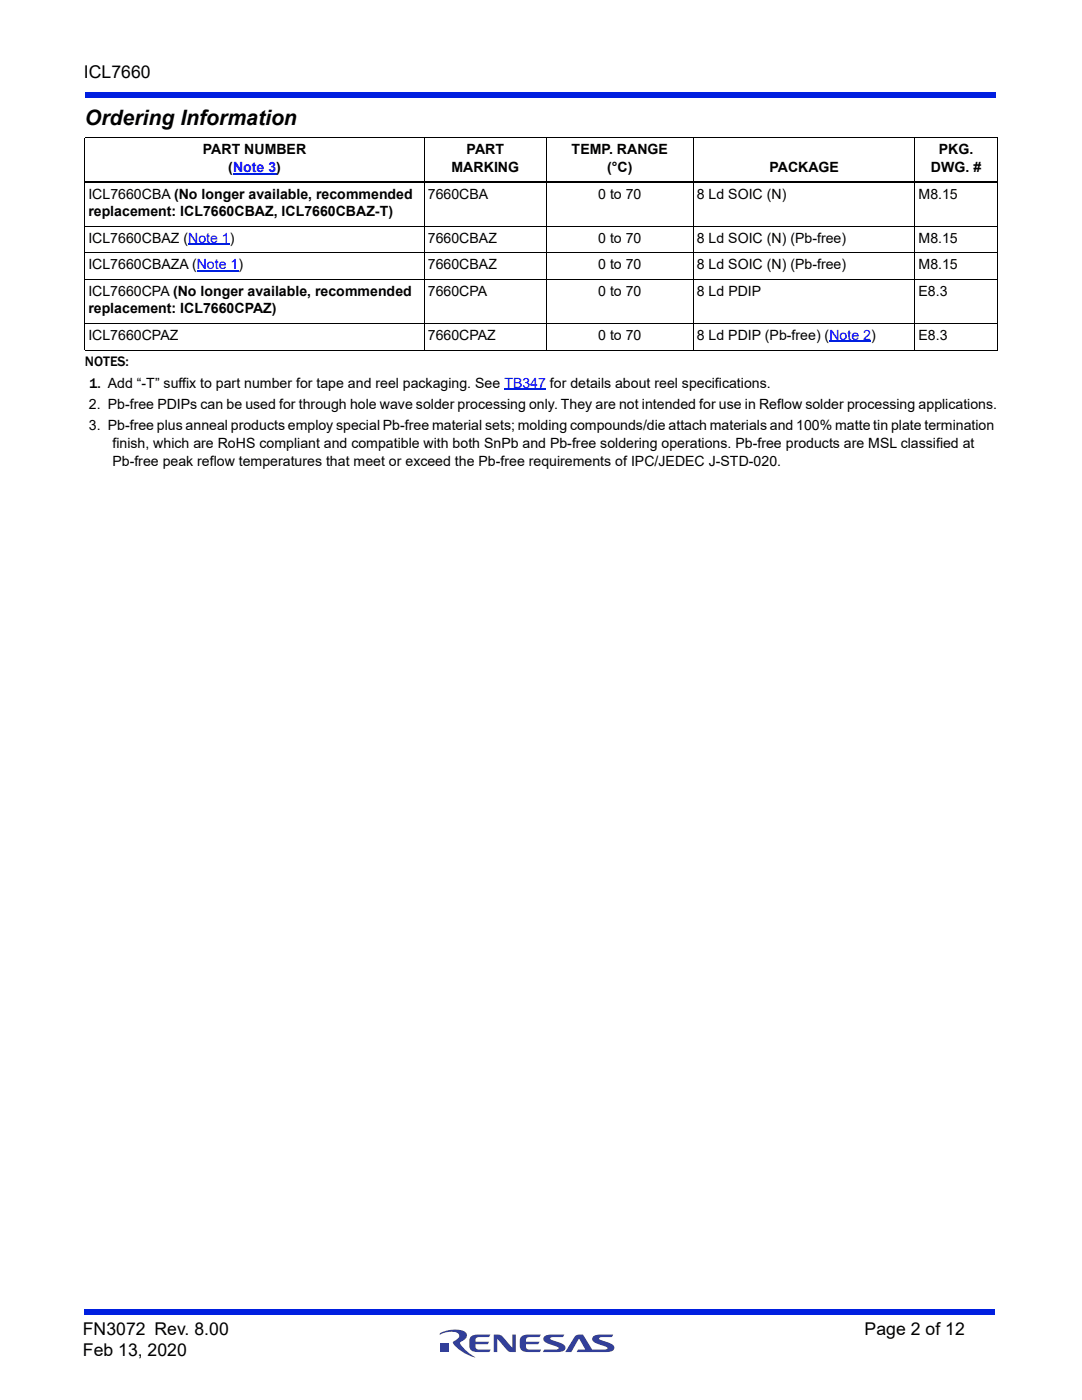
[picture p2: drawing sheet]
<svg xmlns="http://www.w3.org/2000/svg" width="216mm" height="279mm" viewBox="0 0 216 279" stroke-linecap="round" stroke-linejoin="round" font-family="sans-serif">
<defs><g id="words">
<text font-size="4.2" x="16.9" y="25">Ordering Information</text>
<g font-size="3.5">
<text x="16.7" y="15.6">ICL7660</text>
<text x="16.5" y="266.5">FN3072 Rev. 8.00</text>
<text x="172.5" y="266.5">Page 2 of 12</text>
<text x="16.5" y="270.7">Feb 13, 2020</text>
</g>
<g font-size="2.8">
<text x="40.5" y="30.8">PART NUMBER</text>
<text x="45.6" y="34.3">(Note 3)</text>
<text x="90.1" y="34.3">MARKING</text>
<text x="93.1" y="30.8">PART</text>
<text x="114.1" y="30.8">TEMP. RANGE</text>
<text x="121.2" y="34.3">(°C)</text>
<text x="153.5" y="34.3">PACKAGE</text>
<text x="185.8" y="34.3">DWG. #</text>
<text x="187.3" y="30.8">PKG.</text>
<text x="17.6" y="39.6">ICL7660CBA (No longer available, recommended</text>
<text x="85.4" y="39.6">7660CBA</text>
<text x="119.4" y="39.6">0 to 70</text>
<text x="139" y="39.6">8 Ld SOIC (N)</text>
<text x="183.3" y="39.6">M8.15</text>
<text x="17.6" y="43.2">replacement: ICL7660CBAZ, ICL7660CBAZ-T)</text>
<text x="17.6" y="53.7">ICL7660CBAZA (Note 1)</text>
<text x="17.6" y="48.5">ICL7660CBAZ (Note 1)</text>
<text x="85.4" y="48.5">7660CBAZ</text>
<text x="85.4" y="53.7">7660CBAZ</text>
<text x="119.4" y="48.5">0 to 70</text>
<text x="119.4" y="53.7">0 to 70</text>
<text x="139" y="48.5">8 Ld SOIC (N) (Pb-free)</text>
<text x="139" y="53.7">8 Ld SOIC (N) (Pb-free)</text>
<text x="183.3" y="48.5">M8.15</text>
<text x="183.3" y="53.7">M8.15</text>
<text x="17.6" y="59">ICL7660CPA (No longer available, recommended</text>
<text x="85.4" y="59">7660CPA</text>
<text x="119.4" y="59">0 to 70</text>
<text x="139" y="59">8 Ld PDIP</text>
<text x="183.3" y="59">E8.3</text>
<text x="17.6" y="62.5">replacement: ICL7660CPAZ)</text>
<text x="17.6" y="67.8">ICL7660CPAZ</text>
<text x="85.4" y="67.8">7660CPAZ</text>
<text x="119.4" y="67.8">0 to 70</text>
<text x="139" y="67.8">8 Ld PDIP (Pb-free) (Note 2)</text>
<text x="183.3" y="67.8">E8.3</text>
<text x="16.9" y="73.1">NOTES:</text>
<text x="17.8" y="77.4">1. Add “-T” suffix to part number for tape and reel packaging. See TB347 for details about reel specifications.</text>
<text x="17.8" y="81.6">2. Pb-free PDIPs can be used for through hole wave solder processing only. They are not intended for use in Reflow solder processing applications.</text>
<text x="17.8" y="85.8">3. Pb-free plus anneal products employ special Pb-free material sets; molding compounds/die attach materials and 100% matte tin plate termination</text>
<text x="22.4" y="89.4">finish, which are RoHS compliant and compatible with both SnPb and Pb-free soldering operations. Pb-free products are MSL classified at</text>
<text x="22.4" y="92.9">Pb-free peak reflow temperatures that meet or exceed the Pb-free requirements of IPC/JEDEC J-STD-020.</text>
</g>
</g></defs>
<g fill="#323f99">
<path d="M98.5 266.3h.7a1.2 1.2 0 0 1 1.1 .5l1.9 2.2v-2.7h.7v3.5h-.7a1.04 1.04 0 0 1-1-.4l-2-2.2v2.6h-.7z"/>
<path d="M93.9 266.8l.8-.4 3.2-.1-.3 .5-2.3 .1a.7 .7 0 0 0-.4 .9h2.7l-.4 .5h-2.3v.4l.2 .5 .2 .1h2.6l-.3 .5h-2.3a1.36 1.36 0 0 1-1.7-1.2l.1-1.5z"/>
<path d="M104 266.8l.8-.4 3.1-.1-.3 .5-2.3 .1a.7 .7 0 0 0-.3 .9h2.7l-.4 .5h-2.3v.4l.1 .5 .3 .1h2.6l-.3 .5h-2.3a1.36 1.36 0 0 1-1.7-1.2l.1-1.5z"/>
<path d="M108.6 266.7l.8-.3 3.2-.1-.3 .5-2.5 .2v.3l.6 .2a3.4 3.4 0 0 1 2.4 1.3 .85 .85 0 0 1-1 1h-3.5l.3-.4 2.8-.2v-.3l-.6-.2a3.4 3.4 0 0 1-2.4-1.3l.1-.5z"/>
<path d="M114.8 266.6a1.8 1.8 0 0 1 1.5-.3l1.9 3h2.3l.7-.1v-.3l-.6-.2a3.4 3.4 0 0 1-2.4-1.3 .85 .85 0 0 1 1-1l3.2-.1-.3 .5-2.5 .2v.3l.6 .2a3.4 3.4 0 0 1 2.4 1.3 .85 .85 0 0 1-1 1h-6.5l.3-.4 1.4-.1-1.2-2.1-1.6 2.6h-1.2z"/>
<path d="M88 268h1.6v1.7h-1.6z"/>
<path d="M87.8 266.1a5.6 5.6 0 0 1 5.1-.2 1.19 1.19 0 0 1-.8 1.8l-.3 .3a6.8 6.8 0 0 0 3 2.9 7.1 7.1 0 0 1-4.4-3l.5-.4a.81 .81 0 0 0 .7-.8 .81 .81 0 0 0-.6-.8 5.3 5.3 0 0 0-3.3 .4z"/>
</g>
<g fill="#001fe0">
<path d="M16.9 261.3h181.7v1h-181.7z"/>
<path d="M16.9 18.4h181.7v1h-181.7z"/>
</g>
<path d="M46.5 34.6h8.6" fill="none" stroke="#00f" stroke-width=".3"/>
<path d="M37.5 48.7h8.3M39.3 54h8.3M100.6 77.7h8.3M165.5 68.1h8.3" fill="none" stroke="#00f" stroke-width=".21"/>
<path d="M84.7 27.5v42.4M109 27.5v42.4M138.3 27.5v42.4M182.6 27.5v42.4M16.9 45.1h182.1M16.9 50.4h182.1M16.9 55.7h182.1M16.9 64.6h182.1M16.9 69.8h182.1M16.9 69.8v-42.2l182.1-.1v42.3" fill="none" stroke="#000" stroke-width=".2"/>
<path d="M16.9 36.3h182.1" fill="none" stroke="#000" stroke-width=".36"/>
<use href="#words"/>
</svg>
